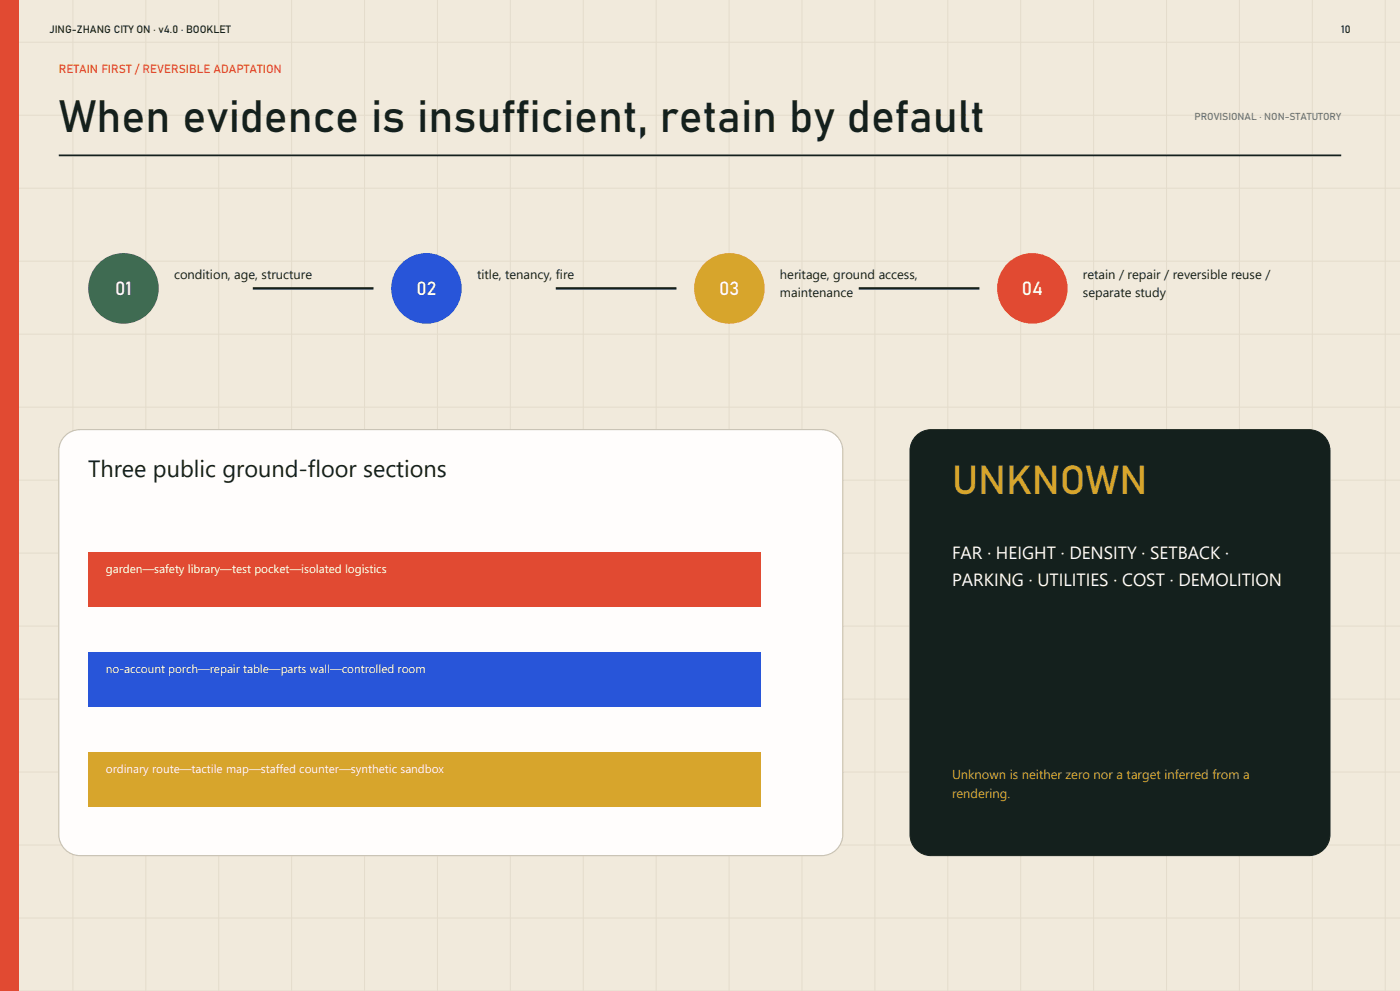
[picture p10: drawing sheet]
<svg xmlns="http://www.w3.org/2000/svg" width="420mm" height="297mm" viewBox="0 0 420 297" stroke-linecap="round" stroke-linejoin="round" font-family="sans-serif">
<defs><g id="words">
<text font-size="13.4" fill="#14201d" x="17.6" y="39.5">When evidence is insufficient, retain by default</text>
<text font-size="12" fill="#d7a52c" x="285.6" y="148.2">UNKNOWN</text>
<text font-size="7.1" fill="#14201d" x="26.5" y="142.9">Three public ground-floor sections</text>
<g font-size="5.6" fill="#fffdfc">
<text x="34.5" y="88.5">01</text>
<text x="124.9" y="88.5">02</text>
<text x="215.8" y="88.5">03</text>
<text x="306.5" y="88.5">04</text>
</g>
<g font-size="5.3" fill="#fffdfc">
<text x="285.6" y="167.6">FAR · HEIGHT · DENSITY · SETBACK ·</text>
<text x="285.6" y="175.7">PARKING · UTILITIES · COST · DEMOLITION</text>
</g>
<g font-size="3.9" fill="#14201d">
<text x="52.2" y="83.6">condition, age, structure</text>
<text x="143.1" y="83.6">title, tenancy, fire</text>
<text x="234" y="83.6">heritage, ground access,</text>
<text x="324.9" y="83.6">retain / repair / reversible reuse /</text>
<text x="234" y="88.9">maintenance</text>
<text x="324.9" y="88.9">separate study</text>
</g>
<g font-size="3.9" fill="#d7a52c">
<text x="285.6" y="233.5">Unknown is neither zero nor a target inferred from a</text>
<text x="285.6" y="239.1">rendering.</text>
</g>
<text font-size="3.5" fill="#e14a32" x="17.6" y="21.9">RETAIN FIRST / REVERSIBLE ADAPTATION</text>
<g font-size="3.5" fill="#fffdfc">
<text x="31.7" y="171.8">garden—safety library—test pocket—isolated logistics</text>
<text x="31.7" y="201.8">no-account porch—repair table—parts wall—controlled room</text>
<text x="31.7" y="231.8">ordinary route—tactile map—staffed counter—synthetic sandbox</text>
</g>
<g font-size="3.2" fill="#14201d">
<text x="14.8" y="9.9">JING-ZHANG CITY ON · v4.0 · BOOKLET</text>
<text x="402.4" y="9.9">10</text>
</g>
<text font-size="3" fill="#6e746f" x="358.3" y="36">PROVISIONAL · NON-STATUTORY</text>
</g></defs>
<path d="M0 0h420v297h-420z" fill-rule="evenodd" fill="#f1eadc"/>
<g fill="none" stroke="#e4dccc" stroke-width=".3">
<path d="M0 0v297h420M0 12.7h420M21.9 0v297M43.7 0v297M65.6 0v297M87.5 0v297M109.4 0v297M131.2 0v297M153.1 0v297M175 0v297M196.8 0v297M218.7 0v297"/>
<path d="M240.6 0v297M262.5 0v297M284.3 0v297M306.2 0v297M328.1 0v297M350 0v297M371.8 0v297M393.7 0v297M415.6 0v297M0 34.5h420M0 56.4h420M0 78.3h420"/>
<path d="M0 100.2h420M0 122h420M0 143.9h420M0 165.8h420M0 187.6h420M0 209.5h420M0 231.4h420M0 253.3h420M0 275.1h420"/>
</g>
<path d="M0 0h5.6v297h-5.6z" fill-rule="evenodd" fill="#e14a32"/>
<path d="M17.6 46.6h384.8" fill="none" stroke="#14201d" stroke-width=".53"/>
<circle cx="37" cy="86.4" r="10.6" fill="#3f6b52"/>
<path d="M75.8 86.4h36.3" fill="none" stroke="#14201d" stroke-width=".71" stroke-linecap="butt"/>
<circle cx="127.9" cy="86.4" r="10.6" fill="#2855d9"/>
<path d="M166.7 86.4h36.2" fill="none" stroke="#14201d" stroke-width=".71" stroke-linecap="butt"/>
<circle cx="218.8" cy="86.4" r="10.6" fill="#d7a52c"/>
<path d="M257.6 86.4h36.2" fill="none" stroke="#14201d" stroke-width=".71" stroke-linecap="butt"/>
<circle cx="309.7" cy="86.4" r="10.6" fill="#e14a32"/>
<path d="M19.5 130.6a6.3 6.3 0 0 1 4.5-1.8h222.5a6.3 6.3 0 0 1 6.3 6.3v115a6.3 6.3 0 0 1-6.3 6.3h-222.5a6.3 6.3 0 0 1-6.4-6.3v-115a6.3 6.3 0 0 1 1.9-4.5z" fill-rule="evenodd" fill="#fffdfc" stroke="#c9c2b4" stroke-width=".35"/>
<path d="M26.5 165.5h201.6v16.2h-201.6z" fill-rule="evenodd" fill="#e14a32"/>
<path d="M26.5 195.4h201.6v16.3h-201.6z" fill-rule="evenodd" fill="#2855d9"/>
<path d="M26.5 225.4h201.6v16.3h-201.6z" fill-rule="evenodd" fill="#d7a52c"/>
<path d="M274.9 130.6a6.3 6.3 0 0 1 4.5-1.8h113.3a6.3 6.3 0 0 1 6.3 6.3v115a6.3 6.3 0 0 1-6.3 6.3h-113.3a6.3 6.3 0 0 1-6.4-6.3v-115a6.3 6.3 0 0 1 1.9-4.5z" fill-rule="evenodd" fill="#14201d" stroke="#14201d" stroke-width=".3"/>
<use href="#words"/>
</svg>
